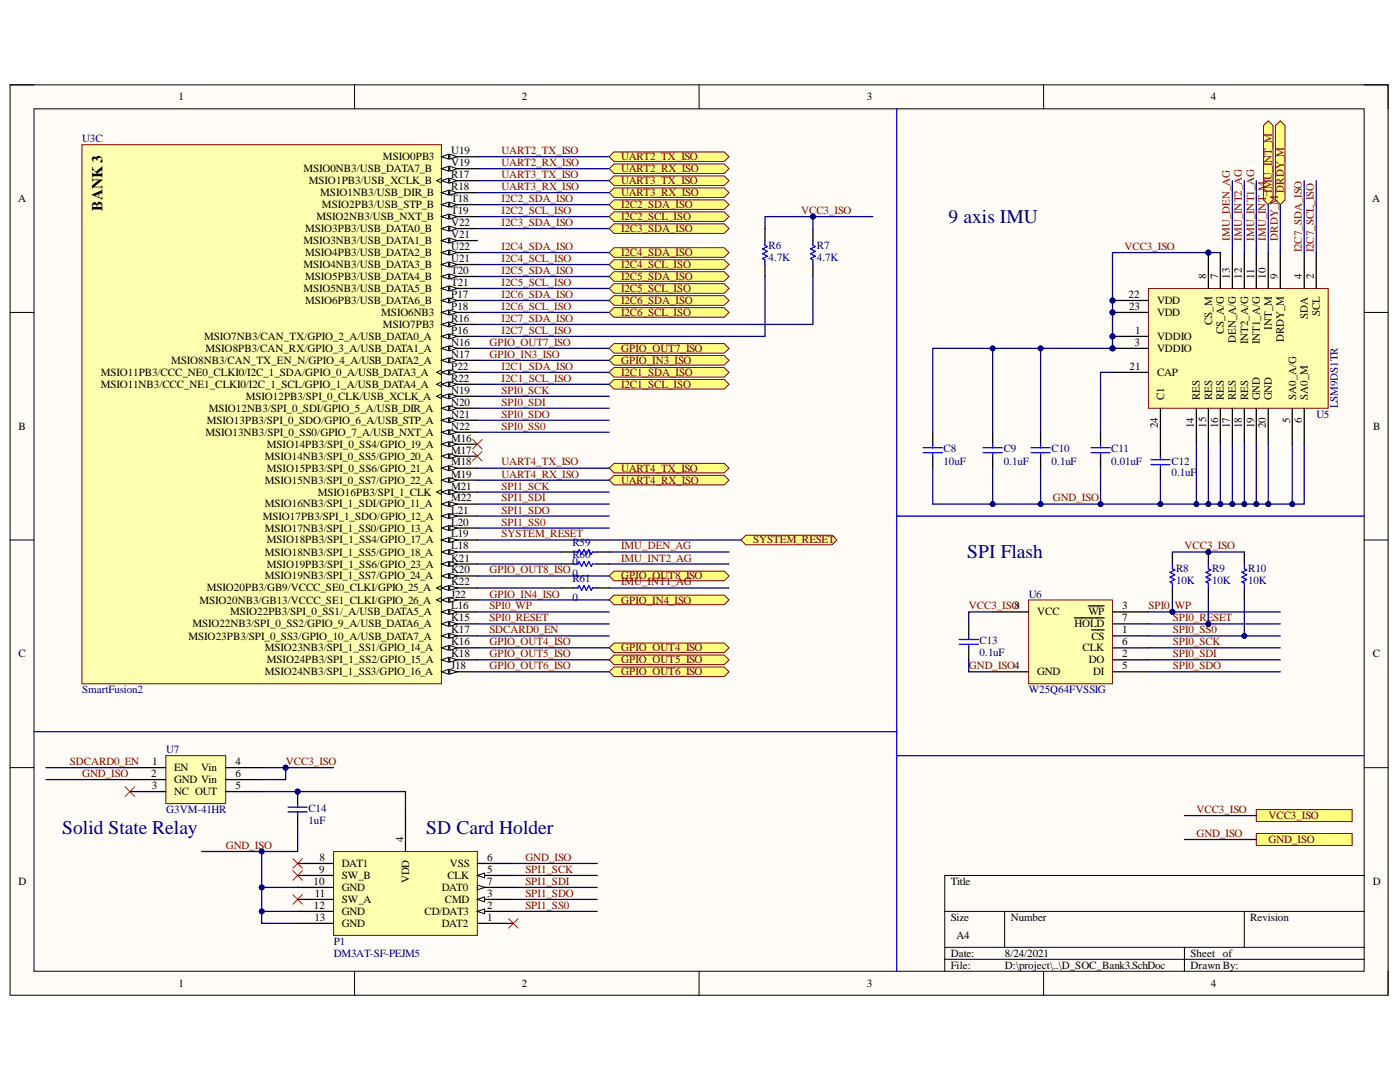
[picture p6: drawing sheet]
<svg xmlns="http://www.w3.org/2000/svg" width="279mm" height="216mm" viewBox="0 0 279 216" stroke-linecap="round" stroke-linejoin="round" font-family="sans-serif">
<defs><g id="words">
<g font-size="3.9" fill="#000080">
<text x="189.3" y="44.5">9 axis IMU</text>
<text x="193" y="111.4">SPI Flash</text>
<text x="12.4" y="166.4">Solid State Relay</text>
<text x="85.1" y="166.4">SD Card Holder</text>
</g>
<text font-size="3.1" x="20.5" y="42" transform="rotate(-90 20.5 42)">BANK 3</text>
<g font-size="2.2">
<text x="35.6" y="20">1</text>
<text x="104.2" y="20">2</text>
<text x="173" y="20">3</text>
<text x="241.7" y="20">4</text>
<text x="60.5" y="34.3">MSIO0NB3/USB_DATA7_B</text>
<text x="76.4" y="32">MSIO0PB3</text>
<text x="90" y="35.6">R17</text>
<text x="90" y="30.8">U19</text>
<text x="90" y="33.1">V19</text>
<text x="3.6" y="40.3">A</text>
<text x="61.6" y="36.8">MSIO1PB3/USB_XCLK_B</text>
<text x="63.9" y="39.1">MSIO1NB3/USB_DIR_B</text>
<text x="64.3" y="41.5">MSIO2PB3/USB_STP_B</text>
<text x="90" y="38">R18</text>
<text x="90" y="40.3">T18</text>
<text x="273.9" y="40.3">A</text>
<text x="60.9" y="46.3">MSIO3PB3/USB_DATA0_B</text>
<text x="63.2" y="44">MSIO2NB3/USB_NXT_B</text>
<text x="90" y="42.7">T19</text>
<text x="90" y="47.5">V21</text>
<text x="90" y="45.1">V22</text>
<text x="60.5" y="53.5">MSIO4NB3/USB_DATA3_B</text>
<text x="60.5" y="48.7">MSIO3NB3/USB_DATA1_B</text>
<text x="60.9" y="51.1">MSIO4PB3/USB_DATA2_B</text>
<text x="90" y="52.3">U21</text>
<text x="90" y="49.9">U22</text>
<text x="60.5" y="58.2">MSIO5NB3/USB_DATA5_B</text>
<text x="60.9" y="55.9">MSIO5PB3/USB_DATA4_B</text>
<text x="90" y="59.4">P17</text>
<text x="90" y="54.7">T20</text>
<text x="90" y="57.1">T21</text>
<text x="225.2" y="59.4">22</text>
<text x="240.7" y="55.6" transform="rotate(-90 240.7 55.6)">8</text>
<text x="243.1" y="55.6" transform="rotate(-90 243.1 55.6)">7</text>
<text x="245.5" y="55.6" transform="rotate(-90 245.5 55.6)">13</text>
<text x="247.8" y="55.6" transform="rotate(-90 247.8 55.6)">12</text>
<text x="250.3" y="55.6" transform="rotate(-90 250.3 55.6)">11</text>
<text x="252.6" y="55.6" transform="rotate(-90 252.6 55.6)">10</text>
<text x="255" y="55.6" transform="rotate(-90 255 55.6)">9</text>
<text x="259.8" y="55.6" transform="rotate(-90 259.8 55.6)">4</text>
<text x="262.2" y="55.6" transform="rotate(-90 262.2 55.6)">2</text>
<text x="60.9" y="60.7">MSIO6PB3/USB_DATA6_B</text>
<text x="76.1" y="63.1">MSIO6NB3</text>
<text x="76.4" y="65.4">MSIO7PB3</text>
<text x="90" y="61.9">P18</text>
<text x="90" y="64.2">R16</text>
<text x="225.3" y="61.9">23</text>
<text x="230.9" y="60.7">VDD</text>
<text x="230.9" y="63.1">VDD</text>
<text x="241.9" y="64.8" transform="rotate(-90 241.9 64.8)">CS_M</text>
<text x="253.8" y="65.8" transform="rotate(-90 253.8 65.8)">INT_M</text>
<text x="261" y="63.6" transform="rotate(-90 261 63.6)">SDA</text>
<text x="263.4" y="63.1" transform="rotate(-90 263.4 63.1)">SCL</text>
<text x="40.8" y="67.8">MSIO7NB3/CAN_TX/GPIO_2_A/USB_DATA0_A</text>
<text x="41" y="70.2">MSIO8PB3/CAN_RX/GPIO_3_A/USB_DATA1_A</text>
<text x="90" y="69.1">N16</text>
<text x="90" y="71.4">N17</text>
<text x="90" y="66.6">P16</text>
<text x="226.4" y="69.1">3</text>
<text x="226.5" y="66.6">1</text>
<text x="230.9" y="67.8">VDDIO</text>
<text x="230.9" y="70.2">VDDIO</text>
<text x="244.3" y="66.6" transform="rotate(-90 244.3 66.6)">CS_A/G</text>
<text x="246.6" y="68.5" transform="rotate(-90 246.6 68.5)">DEN_A/G</text>
<text x="249.1" y="68.7" transform="rotate(-90 249.1 68.7)">INT2_A/G</text>
<text x="251.5" y="68.7" transform="rotate(-90 251.5 68.7)">INT1_A/G</text>
<text x="256.2" y="68.3" transform="rotate(-90 256.2 68.3)">DRDY_M</text>
<text x="20.1" y="75">MSIO11PB3/CCC_NE0_CLKI0/I2C_1_SDA/GPIO_0_A/USB_DATA3_A</text>
<text x="20.1" y="77.4">MSIO11NB3/CCC_NE1_CLKI0/I2C_1_SCL/GPIO_1_A/USB_DATA4_A</text>
<text x="34.2" y="72.6">MSIO8NB3/CAN_TX_EN_N/GPIO_4_A/USB_DATA2_A</text>
<text x="90" y="73.8">P22</text>
<text x="90" y="76.1">R22</text>
<text x="225.4" y="73.8">21</text>
<text x="230.9" y="75">CAP</text>
<text x="41.7" y="82.1">MSIO12NB3/SPI_0_SDI/GPIO_5_A/USB_DIR_A</text>
<text x="49" y="79.8">MSIO12PB3/SPI_0_CLK/USB_XCLK_A</text>
<text x="90" y="78.6">N19</text>
<text x="90" y="81">N20</text>
<text x="90" y="83.3">N21</text>
<text x="232.4" y="79.8" transform="rotate(-90 232.4 79.8)">C1</text>
<text x="239.5" y="79.8" transform="rotate(-90 239.5 79.8)">RES</text>
<text x="241.9" y="79.8" transform="rotate(-90 241.9 79.8)">RES</text>
<text x="244.3" y="79.8" transform="rotate(-90 244.3 79.8)">RES</text>
<text x="246.6" y="79.8" transform="rotate(-90 246.6 79.8)">RES</text>
<text x="249.1" y="79.8" transform="rotate(-90 249.1 79.8)">RES</text>
<text x="251.5" y="79.8" transform="rotate(-90 251.5 79.8)">GND</text>
<text x="253.8" y="79.8" transform="rotate(-90 253.8 79.8)">GND</text>
<text x="258.6" y="79.8" transform="rotate(-90 258.6 79.8)">SA0_A/G</text>
<text x="261" y="79.8" transform="rotate(-90 261 79.8)">SA0_M</text>
<text x="3.7" y="85.8">B</text>
<text x="41" y="87">MSIO13NB3/SPI_0_SS0/GPIO_7_A/USB_NXT_A</text>
<text x="41.3" y="84.5">MSIO13PB3/SPI_0_SDO/GPIO_6_A/USB_STP_A</text>
<text x="53.3" y="89.3">MSIO14PB3/SPI_0_SS4/GPIO_19_A</text>
<text x="90" y="88.1">M16</text>
<text x="90" y="85.8">N22</text>
<text x="231.1" y="85.4" transform="rotate(-90 231.1 85.4)">24</text>
<text x="238.3" y="85.4" transform="rotate(-90 238.3 85.4)">14</text>
<text x="240.7" y="85.4" transform="rotate(-90 240.7 85.4)">15</text>
<text x="243.1" y="85.4" transform="rotate(-90 243.1 85.4)">16</text>
<text x="245.5" y="85.4" transform="rotate(-90 245.5 85.4)">17</text>
<text x="247.8" y="85.4" transform="rotate(-90 247.8 85.4)">18</text>
<text x="250.3" y="85.4" transform="rotate(-90 250.3 85.4)">19</text>
<text x="252.6" y="85.4" transform="rotate(-90 252.6 85.4)">20</text>
<text x="257.5" y="84.3" transform="rotate(-90 257.5 84.3)">5</text>
<text x="259.8" y="84.3" transform="rotate(-90 259.8 84.3)">6</text>
<text x="274" y="85.8">B</text>
<text x="52.8" y="91.7">MSIO14NB3/SPI_0_SS5/GPIO_20_A</text>
<text x="53.3" y="94.1">MSIO15PB3/SPI_0_SS6/GPIO_21_A</text>
<text x="90" y="90.5">M17</text>
<text x="90" y="92.9">M18</text>
<text x="90" y="95.3">M19</text>
<text x="52.8" y="96.5">MSIO15NB3/SPI_0_SS7/GPIO_22_A</text>
<text x="52.8" y="101.2">MSIO16NB3/SPI_1_SDI/GPIO_11_A</text>
<text x="63.4" y="98.9">MSIO16PB3/SPI_1_CLK</text>
<text x="90" y="97.7">M21</text>
<text x="90" y="100.1">M22</text>
<text x="52.4" y="103.7">MSIO17PB3/SPI_1_SDO/GPIO_12_A</text>
<text x="52.8" y="106.1">MSIO17NB3/SPI_1_SS0/GPIO_13_A</text>
<text x="90" y="107.2">L19</text>
<text x="90" y="104.9">L20</text>
<text x="90" y="102.5">L21</text>
<text x="52.8" y="110.9">MSIO18NB3/SPI_1_SS5/GPIO_18_A</text>
<text x="53.3" y="113.2">MSIO19PB3/SPI_1_SS6/GPIO_23_A</text>
<text x="53.3" y="108.4">MSIO18PB3/SPI_1_SS4/GPIO_17_A</text>
<text x="90" y="112.1">K21</text>
<text x="90" y="109.6">L18</text>
<text x="41.3" y="118">MSIO20PB3/GB9/VCCC_SE0_CLKI/GPIO_25_A</text>
<text x="52.8" y="115.6">MSIO19NB3/SPI_1_SS7/GPIO_24_A</text>
<text x="90" y="119.2">J22</text>
<text x="90" y="114.4">K20</text>
<text x="90" y="116.8">K22</text>
<text x="38.4" y="125.2">MSIO22NB3/SPI_0_SS2/GPIO_9_A/USB_DATA6_A</text>
<text x="39.8" y="120.4">MSIO20NB3/GB13/VCCC_SE1_CLKI/GPIO_26_A</text>
<text x="45.9" y="122.8">MSIO22PB3/SPI_0_SS1/_A/USB_DATA5_A</text>
<text x="90" y="124">K15</text>
<text x="90" y="121.6">L16</text>
<text x="202.4" y="121.6">8</text>
<text x="207" y="122.8">VCC</text>
<text x="214.4" y="125.2">HOLD</text>
<text x="217.2" y="122.8">WP</text>
<text x="224" y="124">7</text>
<text x="224" y="121.6">3</text>
<text x="3.7" y="131.2">C</text>
<text x="37.6" y="127.6">MSIO23PB3/SPI_0_SS3/GPIO_10_A/USB_DATA7_A</text>
<text x="52.8" y="130">MSIO23NB3/SPI_1_SS1/GPIO_14_A</text>
<text x="90" y="128.8">K16</text>
<text x="90" y="126.3">K17</text>
<text x="90" y="131.2">K18</text>
<text x="216" y="130">CLK</text>
<text x="217.8" y="127.6">CS</text>
<text x="224" y="126.3">1</text>
<text x="224" y="128.8">6</text>
<text x="224" y="131.2">2</text>
<text x="274" y="131.2">C</text>
<text x="52.8" y="134.7">MSIO24NB3/SPI_1_SS3/GPIO_16_A</text>
<text x="53.3" y="132.3">MSIO24PB3/SPI_1_SS2/GPIO_15_A</text>
<text x="90" y="133.5">J18</text>
<text x="207" y="134.7">GND</text>
<text x="217.3" y="132.3">DO</text>
<text x="218.1" y="134.7">DI</text>
<text x="224" y="133.5">5</text>
<text x="30.2" y="155.1">2</text>
<text x="30.4" y="152.6">1</text>
<text x="34.8" y="153.9">EN</text>
<text x="40.2" y="153.9">Vin</text>
<text x="47" y="152.6">4</text>
<text x="47" y="155.1">6</text>
<text x="30.3" y="157.4">3</text>
<text x="34.8" y="156.3">GND Vin</text>
<text x="34.8" y="158.6">NC OUT</text>
<text x="47" y="157.4">5</text>
<text x="63.8" y="171.8">8</text>
<text x="68.2" y="173">DAT1</text>
<text x="80.5" y="168" transform="rotate(-90 80.5 168)">4</text>
<text x="89.8" y="173">VSS</text>
<text x="97.2" y="171.8">6</text>
<text x="3.7" y="176.5">D</text>
<text x="62.6" y="176.5">10</text>
<text x="62.8" y="179">11</text>
<text x="63.7" y="174.2">9</text>
<text x="68.2" y="175.4">SW_B</text>
<text x="68.2" y="177.7">GND</text>
<text x="81.7" y="176.2" transform="rotate(-90 81.7 176.2)">VDD</text>
<text x="88.2" y="177.7">DAT0</text>
<text x="89.3" y="175.4">CLK</text>
<text x="97.2" y="179">3</text>
<text x="97.2" y="176.5">7</text>
<text x="97.2" y="174.2">5</text>
<text x="189.7" y="176.5">Title</text>
<text x="274" y="176.5">D</text>
<text x="62.7" y="181.4">12</text>
<text x="62.7" y="183.7">13</text>
<text x="68.2" y="180.2">SW_A</text>
<text x="68.2" y="182.5">GND</text>
<text x="68.2" y="184.9">GND</text>
<text x="84.7" y="182.5">CD/DAT3</text>
<text x="88.2" y="184.9">DAT2</text>
<text x="88.8" y="180.2">CMD</text>
<text x="97.2" y="183.7">1</text>
<text x="97.2" y="181.4">2</text>
<text x="189.7" y="183.7">Size</text>
<text x="201.7" y="183.7">Number</text>
<text x="249.5" y="183.7">Revision</text>
<text x="189.7" y="190.9">Date:</text>
<text x="190.9" y="187.4">A4</text>
<text x="200.6" y="190.9">8/24/2021</text>
<text x="237.6" y="190.9">Sheet of</text>
<text x="35.6" y="196.9">1</text>
<text x="104.2" y="196.9">2</text>
<text x="173" y="196.9">3</text>
<text x="189.7" y="193.3">File:</text>
<text x="200.6" y="193.3">D:\project\..\D_SOC_Bank3.SchDoc</text>
<text x="237.6" y="193.3">Drawn By:</text>
<text x="241.7" y="196.9">4</text>
</g>
<g font-size="2.2" fill="#000080">
<text x="16.4" y="28.4">U3C</text>
<text x="153.4" y="49.6">R6</text>
<text x="153.4" y="52.1">4.7K</text>
<text x="163" y="49.6">R7</text>
<text x="163" y="52.1">4.7K</text>
<text x="262.7" y="83.3">U5</text>
<text x="267" y="81.5" transform="rotate(-90 267 81.5)">LSM9DS1TR</text>
<text x="188.3" y="90.3">C8</text>
<text x="188.3" y="92.7">10uF</text>
<text x="200.3" y="90.3">C9</text>
<text x="200.3" y="92.7">0.1uF</text>
<text x="209.9" y="90.3">C10</text>
<text x="209.9" y="92.7">0.1uF</text>
<text x="221.8" y="90.3">C11</text>
<text x="221.8" y="92.7">0.01uF</text>
<text x="233.8" y="92.7">C12</text>
<text x="233.8" y="95.1">0.1uF</text>
<text x="114.2" y="108.9">R59</text>
<text x="114.2" y="112.7">0</text>
<text x="114.2" y="111.3">R60</text>
<text x="114.2" y="115.1">0</text>
<text x="114.2" y="116.1">R61</text>
<text x="114.2" y="119.9">0</text>
<text x="205.3" y="119.2">U6</text>
<text x="234.7" y="114.2">R8</text>
<text x="234.7" y="116.5">10K</text>
<text x="241.9" y="114.2">R9</text>
<text x="241.9" y="116.5">10K</text>
<text x="249.1" y="114.2">R10</text>
<text x="249.1" y="116.5">10K</text>
<text x="195.5" y="128.5">C13</text>
<text x="195.5" y="130.9">0.1uF</text>
<text x="16.4" y="138.3">SmartFusion2</text>
<text x="205.3" y="138.3">W25Q64FVSSIG</text>
<text x="33.1" y="150.3">U7</text>
<text x="33.1" y="162.3">G3VM-41HR</text>
<text x="61.6" y="162">C14</text>
<text x="61.6" y="164.4">1uF</text>
<text x="66.6" y="188.5">P1</text>
<text x="66.6" y="190.9">DM3AT-SF-PEJM5</text>
</g>
<g font-size="2.2" fill="#800000">
<text x="100.1" y="30.8">UART2_TX_ISO</text>
<text x="100.1" y="33.1">UART2_RX_ISO</text>
<text x="100.1" y="35.6">UART3_TX_ISO</text>
<text x="124" y="32">UART2_TX_ISO</text>
<text x="124" y="34.3">UART2_RX_ISO</text>
<text x="100.1" y="40.3">I2C2_SDA_ISO</text>
<text x="100.1" y="38">UART3_RX_ISO</text>
<text x="124" y="36.8">UART3_TX_ISO</text>
<text x="124" y="39.1">UART3_RX_ISO</text>
<text x="124" y="41.5">I2C2_SDA_ISO</text>
<text x="253.8" y="38.5" transform="rotate(-90 253.8 38.5)">IMU_INT_M</text>
<text x="256.2" y="38.5" transform="rotate(-90 256.2 38.5)">DRDY_M</text>
<text x="100.1" y="42.7">I2C2_SCL_ISO</text>
<text x="100.1" y="45.1">I2C3_SDA_ISO</text>
<text x="124" y="44">I2C2_SCL_ISO</text>
<text x="124" y="46.3">I2C3_SDA_ISO</text>
<text x="159.9" y="42.7">VCC3_ISO</text>
<text x="100.1" y="49.9">I2C4_SDA_ISO</text>
<text x="100.1" y="52.3">I2C4_SCL_ISO</text>
<text x="124" y="51.1">I2C4_SDA_ISO</text>
<text x="124" y="53.5">I2C4_SCL_ISO</text>
<text x="224.4" y="49.9">VCC3_ISO</text>
<text x="245.5" y="48" transform="rotate(-90 245.5 48)">IMU_DEN_AG</text>
<text x="247.8" y="48" transform="rotate(-90 247.8 48)">IMU_INT2_AG</text>
<text x="250.3" y="48" transform="rotate(-90 250.3 48)">IMU_INT1_AG</text>
<text x="252.6" y="48" transform="rotate(-90 252.6 48)">IMU_INT_M</text>
<text x="255" y="48" transform="rotate(-90 255 48)">DRDY_M</text>
<text x="259.8" y="50.4" transform="rotate(-90 259.8 50.4)">I2C7_SDA_ISO</text>
<text x="262.2" y="50.4" transform="rotate(-90 262.2 50.4)">I2C7_SCL_ISO</text>
<text x="100.1" y="54.7">I2C5_SDA_ISO</text>
<text x="100.1" y="57.1">I2C5_SCL_ISO</text>
<text x="100.1" y="59.4">I2C6_SDA_ISO</text>
<text x="124" y="55.9">I2C5_SDA_ISO</text>
<text x="124" y="58.2">I2C5_SCL_ISO</text>
<text x="100.1" y="61.9">I2C6_SCL_ISO</text>
<text x="100.1" y="64.2">I2C7_SDA_ISO</text>
<text x="124" y="60.7">I2C6_SDA_ISO</text>
<text x="124" y="63.1">I2C6_SCL_ISO</text>
<text x="97.7" y="69.1">GPIO_OUT7_ISO</text>
<text x="97.7" y="71.4">GPIO_IN3_ISO</text>
<text x="100.1" y="66.6">I2C7_SCL_ISO</text>
<text x="124" y="70.2">GPIO_OUT7_ISO</text>
<text x="100.1" y="73.8">I2C1_SDA_ISO</text>
<text x="100.1" y="76.1">I2C1_SCL_ISO</text>
<text x="124" y="75">I2C1_SDA_ISO</text>
<text x="124" y="77.4">I2C1_SCL_ISO</text>
<text x="124" y="72.6">GPIO_IN3_ISO</text>
<text x="100.1" y="78.6">SPI0_SCK</text>
<text x="100.1" y="81">SPI0_SDI</text>
<text x="100.1" y="83.3">SPI0_SDO</text>
<text x="100.1" y="85.8">SPI0_SS0</text>
<text x="100.1" y="92.9">UART4_TX_ISO</text>
<text x="100.1" y="95.3">UART4_RX_ISO</text>
<text x="124" y="94.1">UART4_TX_ISO</text>
<text x="100.1" y="97.7">SPI1_SCK</text>
<text x="100.1" y="100.1">SPI1_SDI</text>
<text x="124" y="96.5">UART4_RX_ISO</text>
<text x="210.1" y="100.1">GND_ISO</text>
<text x="100.1" y="102.5">SPI1_SDO</text>
<text x="100.1" y="104.9">SPI1_SS0</text>
<text x="100.1" y="107.2">SYSTEM_RESET</text>
<text x="124" y="109.6">IMU_DEN_AG</text>
<text x="124" y="112.1">IMU_INT2_AG</text>
<text x="150.3" y="108.4">SYSTEM_RESET</text>
<text x="236.4" y="109.6">VCC3_ISO</text>
<text x="97.7" y="119.2">GPIO_IN4_ISO</text>
<text x="97.7" y="114.4">GPIO_OUT8_ISO</text>
<text x="124" y="115.6">GPIO_OUT8_ISO</text>
<text x="124" y="116.8">IMU_INT1_AG</text>
<text x="97.7" y="121.6">SPI0_WP</text>
<text x="97.7" y="124">SPI0_RESET</text>
<text x="124" y="120.4">GPIO_IN4_ISO</text>
<text x="193.4" y="121.6">VCC3_ISO</text>
<text x="229.2" y="121.6">SPI0_</text>
<text x="234" y="124">SPI0_RESET</text>
<text x="234.5" y="121.6">WP</text>
<text x="97.7" y="128.8">GPIO_OUT4_ISO</text>
<text x="97.7" y="131.2">GPIO_OUT5_ISO</text>
<text x="97.7" y="126.3">SDCARD0_EN</text>
<text x="124" y="130">GPIO_OUT4_ISO</text>
<text x="234" y="126.3">SPI0_SS0</text>
<text x="234" y="128.8">SPI0_SCK</text>
<text x="234" y="131.2">SPI0_SDI</text>
<text x="97.7" y="133.5">GPIO_OUT6_ISO</text>
<text x="124" y="132.3">GPIO_OUT5_ISO</text>
<text x="124" y="134.7">GPIO_OUT6_ISO</text>
<text x="193.4" y="133.5">GND_ISO4</text>
<text x="234" y="133.5">SPI0_SDO</text>
<text x="14" y="152.6">SDCARD0_EN</text>
<text x="16.4" y="155.1">GND_ISO</text>
<text x="57.1" y="152.6">VCC3_ISO</text>
<text x="238.8" y="162.3">VCC3_ISO</text>
<text x="238.8" y="167">GND_ISO</text>
<text x="253.2" y="163.4">VCC3_ISO</text>
<text x="45.1" y="169.4">GND_ISO</text>
<text x="104.8" y="171.8">GND_ISO</text>
<text x="253.2" y="168.2">GND_ISO</text>
<text x="104.8" y="174.2">SPI1_SCK</text>
<text x="104.8" y="176.5">SPI1_SDI</text>
<text x="104.8" y="179">SPI1_SDO</text>
<text x="104.8" y="181.4">SPI1_SS0</text>
</g>
</g></defs>
<path d="M2 16.9h275v181.7h-275z" fill-rule="evenodd" fill="#fffcf8"/>
<path d="M2 16.9h275v181.7h-275z" fill="none" stroke="#000" stroke-width=".2"/>
<path d="M6.8 21.7h265.4v172.1h-265.4z" fill-rule="evenodd" fill="#fffcf8"/>
<g fill="none" stroke="#000" stroke-width=".2">
<path d="M2 16.9h4.8M70.8 16.9v4.8M139.5 16.9v4.8M208.3 16.9v4.8M272.2 16.9h4.8v4.8M6.8 21.7h265.4v172.1h-265.4zM2 62.3h4.8M272.2 62.3h4.8M2 107.8h4.8M272.2 107.8h4.8M2 153.2h4.8M272.2 153.2h4.8"/>
<path d="M272.2 174.7h-83.7v19.1M70.8 193.8v4.8M139.5 193.8v4.8M188.5 181.9h83.7M188.5 189h83.7M188.5 191.4h83.7M200.5 181.9v7.1M208.3 193.8v4.8M236.4 189v4.8M248.3 181.9v7.1M277 193.8v4.8"/>
</g>
<path d="M16.4 28.9h71.7v107.5h-71.7z" fill-rule="evenodd" fill="#ffffb0"/>
<path d="M16.4 28.9h71.7v107.5h-71.7z" fill="none" stroke="#800000" stroke-width=".2"/>
<path d="M88.1 134h7.2" fill="none" stroke="#000" stroke-width=".25"/>
<path d="M88.1 134l1.4-.4v.9z" fill="#f8fcff"/>
<path d="M88.1 134l1.4-.4v.9z" fill="none" stroke="#000" stroke-width=".2"/>
<path d="M89.8 133.6l1.4 .4-1.4 .5z" fill="#f8fcff"/>
<path d="M89.8 133.6l1.4 .4-1.4 .5z" fill="none" stroke="#000" stroke-width=".2"/>
<path d="M88.1 119.7h7.2" fill="none" stroke="#000" stroke-width=".25"/>
<path d="M88.1 119.7l1.4-.5v1z" fill="#f8fcff"/>
<path d="M88.1 119.7l1.4-.5v1z" fill="none" stroke="#000" stroke-width=".2"/>
<path d="M89.8 119.2l1.4 .5-1.4 .5z" fill="#f8fcff"/>
<path d="M88.1 119.2l-1 .5 1 .5M89.8 119.2l1.4 .5-1.4 .5z" fill="none" stroke="#000" stroke-width=".2"/>
<path d="M88.1 124.5h7.2" fill="none" stroke="#000" stroke-width=".25"/>
<path d="M88.1 124.5l1.4-.5v1z" fill="#f8fcff"/>
<path d="M88.1 124.5l1.4-.5v1z" fill="none" stroke="#000" stroke-width=".2"/>
<path d="M89.8 124l1.4 .5-1.4 .5z" fill="#f8fcff"/>
<path d="M89.8 124l1.4 .5-1.4 .5z" fill="none" stroke="#000" stroke-width=".2"/>
<path d="M88.1 129.3h7.2" fill="none" stroke="#000" stroke-width=".25"/>
<path d="M88.1 129.3l1.4-.5v.9z" fill="#f8fcff"/>
<path d="M88.1 129.3l1.4-.5v.9z" fill="none" stroke="#000" stroke-width=".2"/>
<path d="M89.8 128.8l1.4 .5-1.4 .4z" fill="#f8fcff"/>
<path d="M89.8 128.8l1.4 .5-1.4 .4z" fill="none" stroke="#000" stroke-width=".2"/>
<path d="M88.1 126.9h7.2" fill="none" stroke="#000" stroke-width=".25"/>
<path d="M88.1 126.9l1.4-.5v1z" fill="#f8fcff"/>
<path d="M88.1 126.9l1.4-.5v1z" fill="none" stroke="#000" stroke-width=".2"/>
<path d="M89.8 126.4l1.4 .5-1.4 .5z" fill="#f8fcff"/>
<path d="M89.8 126.4l1.4 .5-1.4 .5z" fill="none" stroke="#000" stroke-width=".2"/>
<path d="M88.1 131.7h7.2" fill="none" stroke="#000" stroke-width=".25"/>
<path d="M88.1 131.7l1.4-.5v.9z" fill="#f8fcff"/>
<path d="M88.1 131.7l1.4-.5v.9z" fill="none" stroke="#000" stroke-width=".2"/>
<path d="M89.8 131.2l1.4 .5-1.4 .4z" fill="#f8fcff"/>
<path d="M89.8 131.2l1.4 .5-1.4 .4z" fill="none" stroke="#000" stroke-width=".2"/>
<path d="M88.1 114.9h7.2" fill="none" stroke="#000" stroke-width=".25"/>
<path d="M88.1 114.9l1.4-.4v.9z" fill="#f8fcff"/>
<path d="M88.1 114.9l1.4-.4v.9z" fill="none" stroke="#000" stroke-width=".2"/>
<path d="M89.8 114.5l1.4 .4-1.4 .5z" fill="#f8fcff"/>
<path d="M89.8 114.5l1.4 .4-1.4 .5z" fill="none" stroke="#000" stroke-width=".2"/>
<path d="M88.1 112.5h7.2" fill="none" stroke="#000" stroke-width=".25"/>
<path d="M88.1 112.5l1.4-.4v.9z" fill="#f8fcff"/>
<path d="M88.1 112.5l1.4-.4v.9z" fill="none" stroke="#000" stroke-width=".2"/>
<path d="M89.8 112.1l1.4 .4-1.4 .5z" fill="#f8fcff"/>
<path d="M89.8 112.1l1.4 .4-1.4 .5z" fill="none" stroke="#000" stroke-width=".2"/>
<path d="M88.1 117.3h7.2" fill="none" stroke="#000" stroke-width=".25"/>
<path d="M88.1 117.3l1.4-.5v1z" fill="#f8fcff"/>
<path d="M88.1 117.3l1.4-.5v1z" fill="none" stroke="#000" stroke-width=".2"/>
<path d="M89.8 116.8l1.4 .5-1.4 .5z" fill="#f8fcff"/>
<path d="M88.1 116.8l-1 .5 1 .5M89.8 116.8l1.4 .5-1.4 .5z" fill="none" stroke="#000" stroke-width=".2"/>
<path d="M88.1 122.1h7.2" fill="none" stroke="#000" stroke-width=".25"/>
<path d="M88.1 122.1l1.4-.5v1z" fill="#f8fcff"/>
<path d="M88.1 122.1l1.4-.5v1z" fill="none" stroke="#000" stroke-width=".2"/>
<path d="M89.8 121.6l1.4 .5-1.4 .5z" fill="#f8fcff"/>
<path d="M89.8 121.6l1.4 .5-1.4 .5z" fill="none" stroke="#000" stroke-width=".2"/>
<path d="M88.1 110.1h7.2" fill="none" stroke="#000" stroke-width=".25"/>
<path d="M88.1 110.1l1.4-.4v.9z" fill="#f8fcff"/>
<path d="M88.1 110.1l1.4-.4v.9z" fill="none" stroke="#000" stroke-width=".2"/>
<path d="M89.8 109.7l1.4 .4-1.4 .5z" fill="#f8fcff"/>
<path d="M89.8 109.7l1.4 .4-1.4 .5z" fill="none" stroke="#000" stroke-width=".2"/>
<path d="M88.1 107.8h7.2" fill="none" stroke="#000" stroke-width=".25"/>
<path d="M88.1 107.8l1.4-.5v.9z" fill="#f8fcff"/>
<path d="M88.1 107.8l1.4-.5v.9z" fill="none" stroke="#000" stroke-width=".2"/>
<path d="M89.8 107.3l1.4 .5-1.4 .4z" fill="#f8fcff"/>
<path d="M89.8 107.3l1.4 .5-1.4 .4z" fill="none" stroke="#000" stroke-width=".2"/>
<path d="M88.1 105.4h7.2" fill="none" stroke="#000" stroke-width=".25"/>
<path d="M88.1 105.4l1.4-.5v.9z" fill="#f8fcff"/>
<path d="M88.1 105.4l1.4-.5v.9z" fill="none" stroke="#000" stroke-width=".2"/>
<path d="M89.8 104.9l1.4 .5-1.4 .4z" fill="#f8fcff"/>
<path d="M89.8 104.9l1.4 .5-1.4 .4z" fill="none" stroke="#000" stroke-width=".2"/>
<path d="M88.1 103h7.2" fill="none" stroke="#000" stroke-width=".25"/>
<path d="M88.1 103l1.4-.5v1z" fill="#f8fcff"/>
<path d="M88.1 103l1.4-.5v1z" fill="none" stroke="#000" stroke-width=".2"/>
<path d="M89.8 102.5l1.4 .5-1.4 .5z" fill="#f8fcff"/>
<path d="M89.8 102.5l1.4 .5-1.4 .5z" fill="none" stroke="#000" stroke-width=".2"/>
<path d="M88.1 88.6h7.2" fill="none" stroke="#000" stroke-width=".25"/>
<path d="M88.1 88.6l1.4-.4v.9z" fill="#f8fcff"/>
<path d="M88.1 88.6l1.4-.4v.9z" fill="none" stroke="#000" stroke-width=".2"/>
<path d="M89.8 88.2l1.4 .4-1.4 .5z" fill="#f8fcff"/>
<path d="M89.8 88.2l1.4 .4-1.4 .5z" fill="none" stroke="#000" stroke-width=".2"/>
<path d="M88.1 91h7.2" fill="none" stroke="#000" stroke-width=".25"/>
<path d="M88.1 91l1.4-.5v1z" fill="#f8fcff"/>
<path d="M88.1 91l1.4-.5v1z" fill="none" stroke="#000" stroke-width=".2"/>
<path d="M89.8 90.5l1.4 .5-1.4 .5z" fill="#f8fcff"/>
<path d="M89.8 90.5l1.4 .5-1.4 .5z" fill="none" stroke="#000" stroke-width=".2"/>
<path d="M88.1 93.4h7.2" fill="none" stroke="#000" stroke-width=".25"/>
<path d="M88.1 93.4l1.4-.5v1z" fill="#f8fcff"/>
<path d="M88.1 93.4l1.4-.5v1z" fill="none" stroke="#000" stroke-width=".2"/>
<path d="M89.8 92.9l1.4 .5-1.4 .5z" fill="#f8fcff"/>
<path d="M89.8 92.9l1.4 .5-1.4 .5z" fill="none" stroke="#000" stroke-width=".2"/>
<path d="M88.1 95.8h7.2" fill="none" stroke="#000" stroke-width=".25"/>
<path d="M88.1 95.8l1.4-.5v1z" fill="#f8fcff"/>
<path d="M88.1 95.8l1.4-.5v1z" fill="none" stroke="#000" stroke-width=".2"/>
<path d="M89.8 95.3l1.4 .5-1.4 .5z" fill="#f8fcff"/>
<path d="M89.8 95.3l1.4 .5-1.4 .5z" fill="none" stroke="#000" stroke-width=".2"/>
<path d="M88.1 98.2h7.2" fill="none" stroke="#000" stroke-width=".25"/>
<path d="M88.1 98.2l1.4-.5v1z" fill="#f8fcff"/>
<path d="M88.1 98.2l1.4-.5v1z" fill="none" stroke="#000" stroke-width=".2"/>
<path d="M89.8 97.7l1.4 .5-1.4 .5z" fill="#f8fcff"/>
<path d="M88.1 97.7l-1 .5 1 .5M89.8 97.7l1.4 .5-1.4 .5z" fill="none" stroke="#000" stroke-width=".2"/>
<path d="M88.1 100.6h7.2" fill="none" stroke="#000" stroke-width=".25"/>
<path d="M88.1 100.6l1.4-.5v1z" fill="#f8fcff"/>
<path d="M88.1 100.6l1.4-.5v1z" fill="none" stroke="#000" stroke-width=".2"/>
<path d="M89.8 100.1l1.4 .5-1.4 .5z" fill="#f8fcff"/>
<path d="M89.8 100.1l1.4 .5-1.4 .5z" fill="none" stroke="#000" stroke-width=".2"/>
<path d="M88.1 69.5h7.2" fill="none" stroke="#000" stroke-width=".25"/>
<path d="M88.1 69.5l1.4-.5v1z" fill="#f8fcff"/>
<path d="M88.1 69.5l1.4-.5v1z" fill="none" stroke="#000" stroke-width=".2"/>
<path d="M89.8 69l1.4 .5-1.4 .5z" fill="#f8fcff"/>
<path d="M89.8 69l1.4 .5-1.4 .5z" fill="none" stroke="#000" stroke-width=".2"/>
<path d="M88.1 71.9h7.2" fill="none" stroke="#000" stroke-width=".25"/>
<path d="M88.1 71.9l1.4-.5v1z" fill="#f8fcff"/>
<path d="M88.1 71.9l1.4-.5v1z" fill="none" stroke="#000" stroke-width=".2"/>
<path d="M89.8 71.4l1.4 .5-1.4 .5z" fill="#f8fcff"/>
<path d="M89.8 71.4l1.4 .5-1.4 .5z" fill="none" stroke="#000" stroke-width=".2"/>
<path d="M88.1 79.1h7.2" fill="none" stroke="#000" stroke-width=".25"/>
<path d="M88.1 79.1l1.4-.5v1z" fill="#f8fcff"/>
<path d="M88.1 79.1l1.4-.5v1z" fill="none" stroke="#000" stroke-width=".2"/>
<path d="M89.8 78.6l1.4 .5-1.4 .5z" fill="#f8fcff"/>
<path d="M88.1 78.6l-1 .5 1 .5M89.8 78.6l1.4 .5-1.4 .5z" fill="none" stroke="#000" stroke-width=".2"/>
<path d="M88.1 81.5h7.2" fill="none" stroke="#000" stroke-width=".25"/>
<path d="M88.1 81.5l1.4-.5v.9z" fill="#f8fcff"/>
<path d="M88.1 81.5l1.4-.5v.9z" fill="none" stroke="#000" stroke-width=".2"/>
<path d="M89.8 81l1.4 .5-1.4 .4z" fill="#f8fcff"/>
<path d="M89.8 81l1.4 .5-1.4 .4z" fill="none" stroke="#000" stroke-width=".2"/>
<path d="M88.1 83.9h7.2" fill="none" stroke="#000" stroke-width=".25"/>
<path d="M88.1 83.9l1.4-.5v.9z" fill="#f8fcff"/>
<path d="M88.1 83.9l1.4-.5v.9z" fill="none" stroke="#000" stroke-width=".2"/>
<path d="M89.8 83.4l1.4 .5-1.4 .4z" fill="#f8fcff"/>
<path d="M89.8 83.4l1.4 .5-1.4 .4z" fill="none" stroke="#000" stroke-width=".2"/>
<path d="M88.1 86.2h7.2" fill="none" stroke="#000" stroke-width=".25"/>
<path d="M88.1 86.2l1.4-.4v.9z" fill="#f8fcff"/>
<path d="M88.1 86.2l1.4-.4v.9z" fill="none" stroke="#000" stroke-width=".2"/>
<path d="M89.8 85.8l1.4 .4-1.4 .5z" fill="#f8fcff"/>
<path d="M89.8 85.8l1.4 .4-1.4 .5z" fill="none" stroke="#000" stroke-width=".2"/>
<path d="M88.1 67.1h7.2" fill="none" stroke="#000" stroke-width=".25"/>
<path d="M88.1 67.1l1.4-.5v1z" fill="#f8fcff"/>
<path d="M88.1 67.1l1.4-.5v1z" fill="none" stroke="#000" stroke-width=".2"/>
<path d="M89.8 66.6l1.4 .5-1.4 .5z" fill="#f8fcff"/>
<path d="M89.8 66.6l1.4 .5-1.4 .5z" fill="none" stroke="#000" stroke-width=".2"/>
<path d="M88.1 60h7.2" fill="none" stroke="#000" stroke-width=".25"/>
<path d="M88.1 60l1.4-.5v.9z" fill="#f8fcff"/>
<path d="M88.1 60l1.4-.5v.9z" fill="none" stroke="#000" stroke-width=".2"/>
<path d="M89.8 59.5l1.4 .5-1.4 .4z" fill="#f8fcff"/>
<path d="M89.8 59.5l1.4 .5-1.4 .4z" fill="none" stroke="#000" stroke-width=".2"/>
<path d="M88.1 62.3h7.2" fill="none" stroke="#000" stroke-width=".25"/>
<path d="M88.1 62.3l1.4-.4v.9z" fill="#f8fcff"/>
<path d="M88.1 62.3l1.4-.4v.9z" fill="none" stroke="#000" stroke-width=".2"/>
<path d="M89.8 61.9l1.4 .4-1.4 .5z" fill="#f8fcff"/>
<path d="M89.8 61.9l1.4 .4-1.4 .5z" fill="none" stroke="#000" stroke-width=".2"/>
<path d="M88.1 74.3h7.2" fill="none" stroke="#000" stroke-width=".25"/>
<path d="M88.1 74.3l1.4-.5v1z" fill="#f8fcff"/>
<path d="M88.1 74.3l1.4-.5v1z" fill="none" stroke="#000" stroke-width=".2"/>
<path d="M89.8 73.8l1.4 .5-1.4 .5z" fill="#f8fcff"/>
<path d="M88.1 73.8l-1 .5 1 .5M89.8 73.8l1.4 .5-1.4 .5z" fill="none" stroke="#000" stroke-width=".2"/>
<path d="M88.1 64.7h7.2" fill="none" stroke="#000" stroke-width=".25"/>
<path d="M88.1 64.7l1.4-.4v.9z" fill="#f8fcff"/>
<path d="M88.1 64.7l1.4-.4v.9z" fill="none" stroke="#000" stroke-width=".2"/>
<path d="M89.8 64.3l1.4 .4-1.4 .5z" fill="#f8fcff"/>
<path d="M89.8 64.3l1.4 .4-1.4 .5z" fill="none" stroke="#000" stroke-width=".2"/>
<path d="M88.1 36.1h7.2" fill="none" stroke="#000" stroke-width=".25"/>
<path d="M88.1 36.1l1.4-.5v.9z" fill="#f8fcff"/>
<path d="M88.1 36.1l1.4-.5v.9z" fill="none" stroke="#000" stroke-width=".2"/>
<path d="M89.8 35.6l1.4 .5-1.4 .4z" fill="#f8fcff"/>
<path d="M88.1 35.6l-1 .5 1 .4M89.8 35.6l1.4 .5-1.4 .4z" fill="none" stroke="#000" stroke-width=".2"/>
<path d="M88.1 38.4h7.2" fill="none" stroke="#000" stroke-width=".25"/>
<path d="M88.1 38.4l1.4-.4v.9z" fill="#f8fcff"/>
<path d="M88.1 38.4l1.4-.4v.9z" fill="none" stroke="#000" stroke-width=".2"/>
<path d="M89.8 38l1.4 .4-1.4 .5z" fill="#f8fcff"/>
<path d="M89.8 38l1.4 .4-1.4 .5z" fill="none" stroke="#000" stroke-width=".2"/>
<path d="M88.1 76.7h7.2" fill="none" stroke="#000" stroke-width=".25"/>
<path d="M88.1 76.7l1.4-.5v1z" fill="#f8fcff"/>
<path d="M88.1 76.7l1.4-.5v1z" fill="none" stroke="#000" stroke-width=".2"/>
<path d="M89.8 76.2l1.4 .5-1.4 .5z" fill="#f8fcff"/>
<path d="M88.1 76.2l-1 .5 1 .5M89.8 76.2l1.4 .5-1.4 .5z" fill="none" stroke="#000" stroke-width=".2"/>
<path d="M88.1 40.8h7.2" fill="none" stroke="#000" stroke-width=".25"/>
<path d="M88.1 40.8l1.4-.4v.9z" fill="#f8fcff"/>
<path d="M88.1 40.8l1.4-.4v.9z" fill="none" stroke="#000" stroke-width=".2"/>
<path d="M89.8 40.4l1.4 .4-1.4 .5z" fill="#f8fcff"/>
<path d="M89.8 40.4l1.4 .4-1.4 .5z" fill="none" stroke="#000" stroke-width=".2"/>
<path d="M88.1 43.2h7.2" fill="none" stroke="#000" stroke-width=".25"/>
<path d="M88.1 43.2l1.4-.5v1z" fill="#f8fcff"/>
<path d="M88.1 43.2l1.4-.5v1z" fill="none" stroke="#000" stroke-width=".2"/>
<path d="M89.8 42.7l1.4 .5-1.4 .5z" fill="#f8fcff"/>
<path d="M89.8 42.7l1.4 .5-1.4 .5z" fill="none" stroke="#000" stroke-width=".2"/>
<path d="M88.1 55.2h7.2" fill="none" stroke="#000" stroke-width=".25"/>
<path d="M88.1 55.2l1.4-.5v1z" fill="#f8fcff"/>
<path d="M88.1 55.2l1.4-.5v1z" fill="none" stroke="#000" stroke-width=".2"/>
<path d="M89.8 54.7l1.4 .5-1.4 .5z" fill="#f8fcff"/>
<path d="M89.8 54.7l1.4 .5-1.4 .5z" fill="none" stroke="#000" stroke-width=".2"/>
<path d="M88.1 57.6h7.2" fill="none" stroke="#000" stroke-width=".25"/>
<path d="M88.1 57.6l1.4-.5v.9z" fill="#f8fcff"/>
<path d="M88.1 57.6l1.4-.5v.9z" fill="none" stroke="#000" stroke-width=".2"/>
<path d="M89.8 57.1l1.4 .5-1.4 .4z" fill="#f8fcff"/>
<path d="M89.8 57.1l1.4 .5-1.4 .4z" fill="none" stroke="#000" stroke-width=".2"/>
<path d="M88.1 31.3h7.2" fill="none" stroke="#000" stroke-width=".25"/>
<path d="M88.1 31.3l1.4-.5v.9z" fill="#f8fcff"/>
<path d="M88.1 31.3l1.4-.5v.9z" fill="none" stroke="#000" stroke-width=".2"/>
<path d="M89.8 30.8l1.4 .5-1.4 .4z" fill="#f8fcff"/>
<path d="M89.8 30.8l1.4 .5-1.4 .4z" fill="none" stroke="#000" stroke-width=".2"/>
<path d="M88.1 52.8h7.2" fill="none" stroke="#000" stroke-width=".25"/>
<path d="M88.1 52.8l1.4-.5v1z" fill="#f8fcff"/>
<path d="M88.1 52.8l1.4-.5v1z" fill="none" stroke="#000" stroke-width=".2"/>
<path d="M89.8 52.3l1.4 .5-1.4 .5z" fill="#f8fcff"/>
<path d="M89.8 52.3l1.4 .5-1.4 .5z" fill="none" stroke="#000" stroke-width=".2"/>
<path d="M88.1 50.4h7.2" fill="none" stroke="#000" stroke-width=".25"/>
<path d="M88.1 50.4l1.4-.5v1z" fill="#f8fcff"/>
<path d="M88.1 50.4l1.4-.5v1z" fill="none" stroke="#000" stroke-width=".2"/>
<path d="M89.8 49.9l1.4 .5-1.4 .5z" fill="#f8fcff"/>
<path d="M89.8 49.9l1.4 .5-1.4 .5z" fill="none" stroke="#000" stroke-width=".2"/>
<path d="M88.1 33.7h7.2" fill="none" stroke="#000" stroke-width=".25"/>
<path d="M88.1 33.7l1.4-.5v.9z" fill="#f8fcff"/>
<path d="M88.1 33.7l1.4-.5v.9z" fill="none" stroke="#000" stroke-width=".2"/>
<path d="M89.8 33.2l1.4 .5-1.4 .4z" fill="#f8fcff"/>
<path d="M89.8 33.2l1.4 .5-1.4 .4z" fill="none" stroke="#000" stroke-width=".2"/>
<path d="M88.1 48h7.2" fill="none" stroke="#000" stroke-width=".25"/>
<path d="M88.1 48l1.4-.5v1z" fill="#f8fcff"/>
<path d="M88.1 48l1.4-.5v1z" fill="none" stroke="#000" stroke-width=".2"/>
<path d="M89.8 47.5l1.4 .5-1.4 .5z" fill="#f8fcff"/>
<path d="M89.8 47.5l1.4 .5-1.4 .5z" fill="none" stroke="#000" stroke-width=".2"/>
<path d="M88.1 45.6h7.2" fill="none" stroke="#000" stroke-width=".25"/>
<path d="M88.1 45.6l1.4-.5v1z" fill="#f8fcff"/>
<path d="M88.1 45.6l1.4-.5v1z" fill="none" stroke="#000" stroke-width=".2"/>
<path d="M89.8 45.1l1.4 .5-1.4 .5z" fill="#f8fcff"/>
<path d="M89.8 45.1l1.4 .5-1.4 .5z" fill="none" stroke="#000" stroke-width=".2"/>
<path d="M121.6 129.3l.9-1h22l1 1-1 .9h-22z" fill-rule="evenodd" fill="#ffff80"/>
<path d="M121.6 129.3l.9-1h22l1 1-1 .9h-22z" fill="none" stroke="#800000" stroke-width=".2"/>
<path d="M121.6 131.7l.9-1h22l1 1-1 .9h-22z" fill-rule="evenodd" fill="#ffff80"/>
<path d="M121.6 131.7l.9-1h22l1 1-1 .9h-22z" fill="none" stroke="#800000" stroke-width=".2"/>
<path d="M121.6 134l.9-.9h22l1 .9-1 1h-22z" fill-rule="evenodd" fill="#ffff80"/>
<path d="M121.6 134l.9-.9h22l1 .9-1 1h-22z" fill="none" stroke="#800000" stroke-width=".2"/>
<path d="M121.6 69.5l.9-.9h22l1 .9-1 1h-22z" fill-rule="evenodd" fill="#ffff80"/>
<path d="M121.6 69.5l.9-.9h22l1 .9-1 1h-22z" fill="none" stroke="#800000" stroke-width=".2"/>
<path d="M94.3 87.7l1.9 1.9M94.3 90.1l1.9 1.9M96.2 87.7l-1.9 1.9M96.2 90.1l-1.9 1.9" fill="none" stroke="#f00" stroke-width=".2"/>
<path d="M121.6 31.3l.9-1h22l1 1-1 .9h-22z" fill-rule="evenodd" fill="#ffff80"/>
<path d="M121.6 31.3l.9-1h22l1 1-1 .9h-22z" fill="none" stroke="#800000" stroke-width=".2"/>
<path d="M121.6 33.7l.9-1h22l1 1-1 .9h-22z" fill-rule="evenodd" fill="#ffff80"/>
<path d="M121.6 33.7l.9-1h22l1 1-1 .9h-22z" fill="none" stroke="#800000" stroke-width=".2"/>
<path d="M121.6 36.1l.9-1h22l1 1-1 .9h-22z" fill-rule="evenodd" fill="#ffff80"/>
<path d="M121.6 36.1l.9-1h22l1 1-1 .9h-22z" fill="none" stroke="#800000" stroke-width=".2"/>
<path d="M121.6 38.4l.9-.9h22l1 .9-1 1h-22z" fill-rule="evenodd" fill="#ffff80"/>
<path d="M121.6 38.4l.9-.9h22l1 .9-1 1h-22z" fill="none" stroke="#800000" stroke-width=".2"/>
<path d="M121.6 40.8l.9-.9h22l1 .9-1 1h-22z" fill-rule="evenodd" fill="#ffff80"/>
<path d="M121.6 40.8l.9-.9h22l1 .9-1 1h-22z" fill="none" stroke="#800000" stroke-width=".2"/>
<path d="M121.6 43.2l.9-.9h22l1 .9-1 1h-22z" fill-rule="evenodd" fill="#ffff80"/>
<path d="M121.6 43.2l.9-.9h22l1 .9-1 1h-22z" fill="none" stroke="#800000" stroke-width=".2"/>
<path d="M121.6 45.6l.9-.9h22l1 .9-1 1h-22z" fill-rule="evenodd" fill="#ffff80"/>
<path d="M121.6 45.6l.9-.9h22l1 .9-1 1h-22z" fill="none" stroke="#800000" stroke-width=".2"/>
<path d="M121.6 50.4l.9-1h22l1 1-1 .9h-22z" fill-rule="evenodd" fill="#ffff80"/>
<path d="M121.6 50.4l.9-1h22l1 1-1 .9h-22z" fill="none" stroke="#800000" stroke-width=".2"/>
<path d="M121.6 52.8l.9-1h22l1 1-1 .9h-22z" fill-rule="evenodd" fill="#ffff80"/>
<path d="M121.6 52.8l.9-1h22l1 1-1 .9h-22z" fill="none" stroke="#800000" stroke-width=".2"/>
<path d="M121.6 55.2l.9-1h22l1 1-1 .9h-22z" fill-rule="evenodd" fill="#ffff80"/>
<path d="M121.6 55.2l.9-1h22l1 1-1 .9h-22z" fill="none" stroke="#800000" stroke-width=".2"/>
<path d="M121.6 57.6l.9-1h22l1 1-1 .9h-22z" fill-rule="evenodd" fill="#ffff80"/>
<path d="M121.6 57.6l.9-1h22l1 1-1 .9h-22z" fill="none" stroke="#800000" stroke-width=".2"/>
<path d="M122.5 59h22l1 1-1 .9h-22l-.9-.9z" fill-rule="evenodd" fill="#ffff80"/>
<path d="M122.5 59h22l1 1-1 .9h-22l-.9-.9z" fill="none" stroke="#800000" stroke-width=".2"/>
<path d="M121.6 62.3l.9-.9h22l1 .9-1 1h-22z" fill-rule="evenodd" fill="#ffff80"/>
<path d="M121.6 62.3l.9-.9h22l1 .9-1 1h-22z" fill="none" stroke="#800000" stroke-width=".2"/>
<path d="M121.6 74.3l.9-1h22l1 1-1 1h-22z" fill-rule="evenodd" fill="#ffff80"/>
<path d="M121.6 74.3l.9-1h22l1 1-1 1h-22z" fill="none" stroke="#800000" stroke-width=".2"/>
<path d="M121.6 76.7l.9-1h22l1 1-1 .9h-22z" fill-rule="evenodd" fill="#ffff80"/>
<path d="M121.6 76.7l.9-1h22l1 1-1 .9h-22z" fill="none" stroke="#800000" stroke-width=".2"/>
<path d="M152.7 45.6v2.4M152.7 52.8v2.4M162.2 45.6v2.4M162.2 52.8v2.4" fill="none" stroke="#000" stroke-width=".25"/>
<path d="M152.7 48v1l.4 .2-.9 .5 .9 .5-.9 .4 .9 .5-.9 .5 .5 .2v1M162.2 48v1l.5 .2-.9 .5 .9 .5-.9 .4 .9 .5-.9 .5 .4 .2v1" fill="none" stroke="#00f" stroke-width=".25"/>
<path d="M250.7 161.5h19.2v2.4h-19.2z" fill-rule="evenodd" fill="#ffff80"/>
<path d="M250.7 161.5h19.2v2.4h-19.2z" fill="none" stroke="#800000" stroke-width=".2"/>
<path d="M250.7 166.3h19.2v2.4h-19.2z" fill-rule="evenodd" fill="#ffff80"/>
<path d="M250.7 166.3h19.2v2.4h-19.2z" fill="none" stroke="#800000" stroke-width=".2"/>
<path d="M205.3 119.7h16.7v16.7h-16.7z" fill-rule="evenodd" fill="#ffffb0"/>
<path d="M205.3 119.7h16.7v16.7h-16.7z" fill="none" stroke="#800000" stroke-width=".2"/>
<path d="M198.1 122.1h7.2M198.1 134h7.2M214.4 123.3h6M217.2 120.9h3.2M217.8 125.7h2.6M222 126.9h7.2M222 124.5h7.2M222 122.1h7.2M222 129.3h7.2M222 131.7h7.2M222 134h7.2" fill="none" stroke="#000" stroke-width=".25"/>
<path d="M33.1 150.8h12v9.5h-12z" fill-rule="evenodd" fill="#ffffb0"/>
<path d="M33.1 150.8h12v9.5h-12z" fill="none" stroke="#800000" stroke-width=".2"/>
<path d="M25.9 153.2h7.2M25.9 155.6h7.2M25.9 158h7.2M45.1 153.2h7.1M45.1 155.6h7.1M45.1 158h7.1" fill="none" stroke="#000" stroke-width=".25"/>
<circle cx="222" cy="60" r=".48" fill="#000080"/>
<circle cx="222" cy="60" r=".48" fill="none" stroke="#000080" stroke-width=".2"/>
<circle cx="222" cy="62.3" r=".48" fill="#000080"/>
<circle cx="222" cy="62.3" r=".48" fill="none" stroke="#000080" stroke-width=".2"/>
<circle cx="222" cy="67.1" r=".48" fill="#000080"/>
<circle cx="222" cy="67.1" r=".48" fill="none" stroke="#000080" stroke-width=".2"/>
<circle cx="222" cy="69.5" r=".48" fill="#000080"/>
<circle cx="222" cy="69.5" r=".48" fill="none" stroke="#000080" stroke-width=".2"/>
<circle cx="241.2" cy="50.4" r=".48" fill="#000080"/>
<circle cx="241.2" cy="50.4" r=".48" fill="none" stroke="#000080" stroke-width=".2"/>
<path d="M229.2 57.6h35.9v23.9h-35.9z" fill-rule="evenodd" fill="#ffffb0"/>
<path d="M229.2 57.6h35.9v23.9h-35.9z" fill="none" stroke="#800000" stroke-width=".2"/>
<path d="M222 60h7.2M231.6 81.5v7.1M238.8 81.5v7.1M241.2 81.5v7.1M243.5 81.5v7.1M245.9 81.5v7.1M248.3 81.5v7.1M250.7 81.5v7.1M253.1 81.5v7.1" fill="none" stroke="#000" stroke-width=".25"/>
<circle cx="222" cy="60" r=".48" fill="#000080"/>
<circle cx="222" cy="60" r=".48" fill="none" stroke="#000080" stroke-width=".2"/>
<path d="M222 62.3h7.2" fill="none" stroke="#000" stroke-width=".25"/>
<circle cx="222" cy="62.3" r=".48" fill="#000080"/>
<circle cx="222" cy="62.3" r=".48" fill="none" stroke="#000080" stroke-width=".2"/>
<path d="M222 67.1h7.2" fill="none" stroke="#000" stroke-width=".25"/>
<circle cx="222" cy="67.1" r=".48" fill="#000080"/>
<circle cx="222" cy="67.1" r=".48" fill="none" stroke="#000080" stroke-width=".2"/>
<path d="M222 69.5h7.2" fill="none" stroke="#000" stroke-width=".25"/>
<circle cx="222" cy="69.5" r=".48" fill="#000080"/>
<circle cx="222" cy="69.5" r=".48" fill="none" stroke="#000080" stroke-width=".2"/>
<path d="M241.2 50.4v7.2M243.5 50.4v7.2M222 74.3h7.2" fill="none" stroke="#000" stroke-width=".25"/>
<circle cx="241.2" cy="50.4" r=".48" fill="#000080"/>
<circle cx="241.2" cy="50.4" r=".48" fill="none" stroke="#000080" stroke-width=".2"/>
<g fill="none" stroke="#000" stroke-width=".25">
<path d="M245.9 50.4v7.2M248.3 50.4v7.2M250.7 50.4v7.2M253.1 50.4v7.2M255.5 50.4v7.2M260.3 50.4v7.2M262.7 50.4v7.2M186.2 86.2v2.4M186.2 91v2.4M198.1 86.2v2.4M198.1 91v2.4M207.7 86.2v2.4"/>
<path d="M207.7 91v2.4M219.6 86.2v2.4M219.6 91v2.4M231.6 88.6v2.4M231.6 93.4v2.4M257.9 81.5v7.1M260.3 81.5v7.1M234 110.2v2.3M234 117.3v2.4M193.3 124.5v2.4M193.3 129.3v2.4"/>
</g>
<g fill="none" stroke="#00f" stroke-width=".25">
<path d="M184.2 89.4h3.9M184.2 90.3h3.9M186.2 88.6v.8M186.2 90.3v.7M196.2 89.4h3.8M196.2 90.3h3.8M198.1 88.6v.8M198.1 90.3v.7M205.8 89.4h3.8M205.8 90.3h3.8M207.7 88.6v.8M207.7 90.3v.7"/>
<path d="M217.7 89.4h3.8M217.7 90.3h3.8M219.6 88.6v.8M219.6 90.3v.7M229.7 91.7h3.8M229.7 92.7h3.8M231.6 91v.7M231.6 92.7v.7M234 112.5v1l.5 .2-1 .5 1 .5-1 .5 1 .4-1 .5 .5 .3v.9M191.4 127.6h3.8M191.4 128.6h3.8M193.3 126.9v.7"/>
<path d="M193.3 128.6v.7"/>
</g>
<circle cx="241.2" cy="110.1" r=".48" fill="#000080"/>
<circle cx="241.2" cy="110.1" r=".48" fill="none" stroke="#000080" stroke-width=".2"/>
<path d="M241.2 110.2v2.3" fill="none" stroke="#000" stroke-width=".25"/>
<circle cx="241.2" cy="110.1" r=".48" fill="#000080"/>
<circle cx="241.2" cy="110.1" r=".48" fill="none" stroke="#000080" stroke-width=".2"/>
<path d="M241.2 117.3v2.4M248.3 110.2v2.3M248.3 117.3v2.4" fill="none" stroke="#000" stroke-width=".25"/>
<path d="M241.2 112.5v1l.4 .2-.9 .5 .9 .5-.9 .5 .9 .4-.9 .5 .5 .3v.9M248.3 112.5v1l.5 .2-.9 .5 .9 .5-.9 .5 .9 .4-.9 .5 .4 .3v.9" fill="none" stroke="#00f" stroke-width=".25"/>
<circle cx="59.4" cy="158" r=".48" fill="#000080"/>
<circle cx="59.4" cy="158" r=".48" fill="none" stroke="#000080" stroke-width=".2"/>
<path d="M59.4 158v2.3" fill="none" stroke="#000" stroke-width=".25"/>
<circle cx="59.4" cy="158" r=".48" fill="#000080"/>
<circle cx="59.4" cy="158" r=".48" fill="none" stroke="#000080" stroke-width=".2"/>
<path d="M59.4 162.7v2.4" fill="none" stroke="#000" stroke-width=".25"/>
<path d="M57.5 162h3.8M57.5 161.1h3.8M59.4 160.3v.8M59.4 162v.7" fill="none" stroke="#00f" stroke-width=".25"/>
<path d="M25 157l1.9 1.9M26.9 157l-1.9 1.9" fill="none" stroke="#f00" stroke-width=".2"/>
<circle cx="57" cy="153.2" r=".48" fill="#000080"/>
<circle cx="57" cy="153.2" r=".48" fill="none" stroke="#000080" stroke-width=".2"/>
<path d="M58.4 171.3l2 1.9M58.4 173.7l2 1.9M58.4 178.5l2 1.9M60.4 171.3l-2 1.9M60.4 173.7l-2 1.9M60.4 178.5l-2 1.9M101.5 183.3l1.9 1.9M103.4 183.3l-1.9 1.9" fill="none" stroke="#f00" stroke-width=".2"/>
<path d="M121.6 71.9l.9-1h22l1 1-1 1h-22z" fill-rule="evenodd" fill="#ffff80"/>
<path d="M121.6 71.9l.9-1h22l1 1-1 1h-22z" fill="none" stroke="#800000" stroke-width=".2"/>
<path d="M121.6 119.7l.9-.9h22l1 .9-1 1h-22z" fill-rule="evenodd" fill="#ffff80"/>
<path d="M121.6 119.7l.9-.9h22l1 .9-1 1h-22z" fill="none" stroke="#800000" stroke-width=".2"/>
<path d="M66.6 169.9h28.7v16.7h-28.7z" fill-rule="evenodd" fill="#ffffb0"/>
<path d="M66.6 169.9h28.7v16.7h-28.7z" fill="none" stroke="#800000" stroke-width=".2"/>
<path d="M95.3 184.2h7.1M95.3 181.9h7.1" fill="none" stroke="#000" stroke-width=".25"/>
<path d="M95.3 181.9l1.4-.5v.9z" fill="#f8fcff"/>
<path d="M95.3 181.9l1.4-.5v.9z" fill="none" stroke="#000" stroke-width=".2"/>
<path d="M95.3 179.5h7.1" fill="none" stroke="#000" stroke-width=".25"/>
<path d="M95.3 179.5l1.4-.5v.9z" fill="#f8fcff"/>
<path d="M95.3 179.5l1.4-.5v.9z" fill="none" stroke="#000" stroke-width=".2"/>
<path d="M95.3 177.1h7.1" fill="none" stroke="#000" stroke-width=".25"/>
<path d="M95.3 176.6l1.4 .5-1.4 .5z" fill="#f8fcff"/>
<path d="M95.3 176.6l1.4 .5-1.4 .5z" fill="none" stroke="#000" stroke-width=".2"/>
<path d="M95.3 174.7h7.1" fill="none" stroke="#000" stroke-width=".25"/>
<path d="M95.3 174.7l1.4-.5v1z" fill="#f8fcff"/>
<path d="M95.3 174.7l1.4-.5v1z" fill="none" stroke="#000" stroke-width=".2"/>
<path d="M59.4 172.3h7.2M59.4 174.7h7.2M59.4 177.1h7.2M59.4 179.5h7.2M80.9 162.7v7.2M95.3 172.3h7.1M59.4 181.9h7.2M59.4 184.2h7.2" fill="none" stroke="#000" stroke-width=".25"/>
<path d="M179 21.7v172.1M179 103h93.2M6.8 146h172.2M179 150.8h93.2" fill="none" stroke="#00f" stroke-width=".25"/>
<path d="M121.6 93.4l.9-.9h22l1 .9-1 1h-22z" fill-rule="evenodd" fill="#ffff80"/>
<path d="M121.6 93.4l.9-.9h22l1 .9-1 1h-22z" fill="none" stroke="#800000" stroke-width=".2"/>
<path d="M121.6 95.8l.9-.9h22l1 .9-1 1h-22z" fill-rule="evenodd" fill="#ffff80"/>
<path d="M121.6 95.8l.9-.9h22l1 .9-1 1h-22z" fill="none" stroke="#800000" stroke-width=".2"/>
<path d="M121.6 114.9l.9-.9h22l1 .9-1 1h-22z" fill-rule="evenodd" fill="#ffff80"/>
<path d="M121.6 114.9l.9-.9h22l1 .9-1 1h-22z" fill="none" stroke="#800000" stroke-width=".2"/>
<path d="M112 110.1h2.4M112 112.5h2.4M112 117.3h2.4M119.2 110.1h2.4M119.2 112.5h2.4M119.2 117.3h2.4" fill="none" stroke="#000" stroke-width=".25"/>
<path d="M114.4 110.1h1l.2-.4 .5 .9 .5-.9 .4 .9 .5-.9 .5 .9 .2-.5h1M114.4 112.5h1l.2-.4 .5 .9 .5-.9 .4 .9 .5-.9 .5 .9 .2-.5h1M114.4 117.3h1l.2-.5 .5 1 .5-1 .4 1 .5-1 .5 1 .2-.5h1" fill="none" stroke="#00f" stroke-width=".25"/>
<path d="M252.2 25.1l.9-1 1 1v14.8l-1 .9-.9-.9z" fill-rule="evenodd" fill="#ffff80"/>
<path d="M252.2 25.1l.9-1 1 1v14.8l-1 .9-.9-.9z" fill="none" stroke="#800000" stroke-width=".2"/>
<path d="M254.5 25.1l1-1 1 1v14.8l-1 .9-1-.9z" fill-rule="evenodd" fill="#ffff80"/>
<path d="M254.5 25.1l1-1 1 1v14.8l-1 .9-1-.9z" fill="none" stroke="#800000" stroke-width=".2"/>
<path d="M147.9 107.8l.9-1h17.3l.9 1-.9 .9h-17.3z" fill-rule="evenodd" fill="#ffff80"/>
<path d="M147.9 107.8l.9-1h17.3l.9 1-.9 .9h-17.3z" fill="none" stroke="#800000" stroke-width=".2"/>
<g fill="none" stroke="#000080" stroke-width=".25">
<path d="M95.3 31.3h26.3M95.3 33.7h26.3M95.3 36.1h26.3M95.3 38.4h26.3M260.3 36.1v14.3M262.7 36.1v14.3M95.3 45.6h26.3M95.3 43.2h26.3M95.3 52.8h26.3M95.3 55.2h26.3M95.3 57.6h26.3M95.3 60h26.3"/>
<path d="M95.3 69.5h26.3M95.3 79.1h26.3M95.3 62.3h26.3M95.3 76.7h26.3M95.3 74.3h26.3M95.3 81.5h26.3M95.3 83.9h26.3M95.3 86.2h26.3M95.3 98.2h26.3M238.8 88.6v12M95.3 100.6h26.3M95.3 103h26.3"/>
<path d="M95.3 105.4h26.3M95.3 129.3h26.3M95.3 131.7h26.3M95.3 134h26.3M95.3 122.1h26.3M95.3 124.5h26.3M95.3 126.9h26.3M236.4 162.7h14.3M236.4 167.5h14.3"/>
</g>
<circle cx="238.8" cy="100.6" r=".48" fill="#000080"/>
<circle cx="238.8" cy="100.6" r=".48" fill="none" stroke="#000080" stroke-width=".2"/>
<path d="M241.2 88.6v12" fill="none" stroke="#000080" stroke-width=".25"/>
<circle cx="241.2" cy="100.6" r=".48" fill="#000080"/>
<circle cx="241.2" cy="100.6" r=".48" fill="none" stroke="#000080" stroke-width=".2"/>
<path d="M243.5 88.6v12" fill="none" stroke="#000080" stroke-width=".25"/>
<circle cx="243.5" cy="100.6" r=".48" fill="#000080"/>
<circle cx="243.5" cy="100.6" r=".48" fill="none" stroke="#000080" stroke-width=".2"/>
<path d="M245.9 88.6v12" fill="none" stroke="#000080" stroke-width=".25"/>
<circle cx="245.9" cy="100.6" r=".48" fill="#000080"/>
<circle cx="245.9" cy="100.6" r=".48" fill="none" stroke="#000080" stroke-width=".2"/>
<path d="M248.3 88.6v12" fill="none" stroke="#000080" stroke-width=".25"/>
<circle cx="248.3" cy="100.6" r=".48" fill="#000080"/>
<circle cx="248.3" cy="100.6" r=".48" fill="none" stroke="#000080" stroke-width=".2"/>
<path d="M250.7 88.6v12" fill="none" stroke="#000080" stroke-width=".25"/>
<circle cx="250.7" cy="100.6" r=".48" fill="#000080"/>
<circle cx="250.7" cy="100.6" r=".48" fill="none" stroke="#000080" stroke-width=".2"/>
<path d="M253.1 88.6v12" fill="none" stroke="#000080" stroke-width=".25"/>
<circle cx="253.1" cy="100.6" r=".48" fill="#000080"/>
<circle cx="253.1" cy="100.6" r=".48" fill="none" stroke="#000080" stroke-width=".2"/>
<path d="M257.9 88.6v12" fill="none" stroke="#000080" stroke-width=".25"/>
<circle cx="257.9" cy="100.6" r=".48" fill="#000080"/>
<circle cx="257.9" cy="100.6" r=".48" fill="none" stroke="#000080" stroke-width=".2"/>
<path d="M222 74.3h-2.4v11.9M219.6 93.4v7.2h12" fill="none" stroke="#000080" stroke-width=".25"/>
<circle cx="219.6" cy="100.6" r=".48" fill="#000080"/>
<circle cx="219.6" cy="100.6" r=".48" fill="none" stroke="#000080" stroke-width=".2"/>
<circle cx="231.6" cy="100.6" r=".48" fill="#000080"/>
<circle cx="231.6" cy="100.6" r=".48" fill="none" stroke="#000080" stroke-width=".2"/>
<path d="M198.1 69.5v16.7" fill="none" stroke="#000080" stroke-width=".25"/>
<circle cx="198.1" cy="69.5" r=".48" fill="#000080"/>
<circle cx="198.1" cy="69.5" r=".48" fill="none" stroke="#000080" stroke-width=".2"/>
<path d="M207.7 69.5v16.7" fill="none" stroke="#000080" stroke-width=".25"/>
<circle cx="207.7" cy="69.5" r=".48" fill="#000080"/>
<circle cx="207.7" cy="69.5" r=".48" fill="none" stroke="#000080" stroke-width=".2"/>
<path d="M198.1 93.4v7.2" fill="none" stroke="#000080" stroke-width=".25"/>
<circle cx="198.1" cy="100.6" r=".48" fill="#000080"/>
<circle cx="198.1" cy="100.6" r=".48" fill="none" stroke="#000080" stroke-width=".2"/>
<path d="M207.7 100.6h11.9" fill="none" stroke="#000080" stroke-width=".25"/>
<circle cx="207.7" cy="100.6" r=".48" fill="#000080"/>
<circle cx="207.7" cy="100.6" r=".48" fill="none" stroke="#000080" stroke-width=".2"/>
<circle cx="219.6" cy="100.6" r=".48" fill="#000080"/>
<circle cx="219.6" cy="100.6" r=".48" fill="none" stroke="#000080" stroke-width=".2"/>
<path d="M243.5 50.4h-21.5v19.1" fill="none" stroke="#000080" stroke-width=".25"/>
<circle cx="241.2" cy="50.4" r=".48" fill="#000080"/>
<circle cx="241.2" cy="50.4" r=".48" fill="none" stroke="#000080" stroke-width=".2"/>
<circle cx="222" cy="60" r=".48" fill="#000080"/>
<circle cx="222" cy="60" r=".48" fill="none" stroke="#000080" stroke-width=".2"/>
<circle cx="222" cy="62.3" r=".48" fill="#000080"/>
<circle cx="222" cy="62.3" r=".48" fill="none" stroke="#000080" stroke-width=".2"/>
<circle cx="222" cy="67.1" r=".48" fill="#000080"/>
<circle cx="222" cy="67.1" r=".48" fill="none" stroke="#000080" stroke-width=".2"/>
<circle cx="222" cy="69.5" r=".48" fill="#000080"/>
<circle cx="222" cy="69.5" r=".48" fill="none" stroke="#000080" stroke-width=".2"/>
<path d="M234 110.2h14.3" fill="none" stroke="#000080" stroke-width=".25"/>
<circle cx="241.2" cy="110.1" r=".48" fill="#000080"/>
<circle cx="241.2" cy="110.1" r=".48" fill="none" stroke="#000080" stroke-width=".2"/>
<path d="M248.3 119.7v7.2" fill="none" stroke="#000080" stroke-width=".25"/>
<circle cx="248.3" cy="126.9" r=".48" fill="#000080"/>
<circle cx="248.3" cy="126.9" r=".48" fill="none" stroke="#000080" stroke-width=".2"/>
<path d="M241.2 119.7v4.8" fill="none" stroke="#000080" stroke-width=".25"/>
<circle cx="241.2" cy="124.5" r=".48" fill="#000080"/>
<circle cx="241.2" cy="124.5" r=".48" fill="none" stroke="#000080" stroke-width=".2"/>
<path d="M234 119.7v2.4" fill="none" stroke="#000080" stroke-width=".25"/>
<circle cx="234" cy="122.1" r=".48" fill="#000080"/>
<circle cx="234" cy="122.1" r=".48" fill="none" stroke="#000080" stroke-width=".2"/>
<path d="M193.3 131.7v2.3h4.8M198.1 122.1h-4.8v2.4M229.2 129.3h26.3M229.2 131.7h26.3M229.2 134h26.3M9.2 153.2h16.7M52.2 153.2h4.8" fill="none" stroke="#000080" stroke-width=".25"/>
<circle cx="57" cy="153.2" r=".48" fill="#000080"/>
<circle cx="57" cy="153.2" r=".48" fill="none" stroke="#000080" stroke-width=".2"/>
<path d="M9.2 155.6h16.7M52.2 158h28.7v4.7" fill="none" stroke="#000080" stroke-width=".25"/>
<circle cx="59.4" cy="158" r=".48" fill="#000080"/>
<circle cx="59.4" cy="158" r=".48" fill="none" stroke="#000080" stroke-width=".2"/>
<path d="M59.4 165.1v4.8h-19.1" fill="none" stroke="#000080" stroke-width=".25"/>
<circle cx="52.2" cy="169.9" r=".48" fill="#000080"/>
<circle cx="52.2" cy="169.9" r=".48" fill="none" stroke="#000080" stroke-width=".2"/>
<path d="M59.4 177.1h-7.2v4.8" fill="none" stroke="#000080" stroke-width=".25"/>
<circle cx="52.2" cy="177.1" r=".48" fill="#000080"/>
<circle cx="52.2" cy="177.1" r=".48" fill="none" stroke="#000080" stroke-width=".2"/>
<circle cx="52.2" cy="181.9" r=".48" fill="#000080"/>
<circle cx="52.2" cy="181.9" r=".48" fill="none" stroke="#000080" stroke-width=".2"/>
<path d="M59.4 181.9h-7.2v2.3h7.2" fill="none" stroke="#000080" stroke-width=".25"/>
<circle cx="52.2" cy="181.9" r=".48" fill="#000080"/>
<circle cx="52.2" cy="181.9" r=".48" fill="none" stroke="#000080" stroke-width=".2"/>
<path d="M52.2 169.9v7.2" fill="none" stroke="#000080" stroke-width=".25"/>
<circle cx="52.2" cy="177.1" r=".48" fill="#000080"/>
<circle cx="52.2" cy="177.1" r=".48" fill="none" stroke="#000080" stroke-width=".2"/>
<circle cx="52.2" cy="169.9" r=".48" fill="#000080"/>
<circle cx="52.2" cy="169.9" r=".48" fill="none" stroke="#000080" stroke-width=".2"/>
<path d="M95.3 71.9h26.3M95.3 119.7h26.3M66.6 153.2h-9.6v2.4h-4.8M102.4 172.3h16.8M102.4 174.7h16.8M102.4 177.1h16.8M102.4 179.5h16.8M102.4 181.9h16.8" fill="none" stroke="#000080" stroke-width=".25"/>
<circle cx="57" cy="153.2" r=".48" fill="#000080"/>
<circle cx="57" cy="153.2" r=".48" fill="none" stroke="#000080" stroke-width=".2"/>
<path d="M95.3 50.4h26.3M95.3 40.8h26.3M152.7 55.2v11.9h-57.4M152.7 45.6v-2.4h9.5v2.4M162.2 55.2v9.5h-66.9" fill="none" stroke="#000080" stroke-width=".25"/>
<circle cx="162.2" cy="43.2" r=".48" fill="#000080"/>
<circle cx="162.2" cy="43.2" r=".48" fill="none" stroke="#000080" stroke-width=".2"/>
<path d="M162.2 43.2h12" fill="none" stroke="#000080" stroke-width=".25"/>
<circle cx="162.2" cy="43.2" r=".48" fill="#000080"/>
<circle cx="162.2" cy="43.2" r=".48" fill="none" stroke="#000080" stroke-width=".2"/>
<path d="M229.2 126.9h26.3" fill="none" stroke="#000080" stroke-width=".25"/>
<circle cx="248.3" cy="126.9" r=".48" fill="#000080"/>
<circle cx="248.3" cy="126.9" r=".48" fill="none" stroke="#000080" stroke-width=".2"/>
<path d="M229.2 124.5h26.3" fill="none" stroke="#000080" stroke-width=".25"/>
<circle cx="241.2" cy="124.5" r=".48" fill="#000080"/>
<circle cx="241.2" cy="124.5" r=".48" fill="none" stroke="#000080" stroke-width=".2"/>
<path d="M229.2 122.1h26.3" fill="none" stroke="#000080" stroke-width=".25"/>
<circle cx="234" cy="122.1" r=".48" fill="#000080"/>
<circle cx="234" cy="122.1" r=".48" fill="none" stroke="#000080" stroke-width=".2"/>
<g fill="none" stroke="#000080" stroke-width=".25">
<path d="M245.9 36.1v14.3M248.3 36.1v14.3M250.7 36.1v14.3M253.1 40.8v9.6M95.3 93.4h26.3M95.3 95.8h26.3M186.2 93.4v7.2h21.5v-7.2M95.3 114.9h26.3M95.3 110.1h16.7M95.3 112.5h16.7M95.3 117.3h16.7M121.6 110.1h23.9"/>
<path d="M121.6 112.5h23.9M121.6 117.3h23.9"/>
</g>
<circle cx="198.1" cy="100.6" r=".48" fill="#000080"/>
<circle cx="198.1" cy="100.6" r=".48" fill="none" stroke="#000080" stroke-width=".2"/>
<circle cx="207.7" cy="100.6" r=".48" fill="#000080"/>
<circle cx="207.7" cy="100.6" r=".48" fill="none" stroke="#000080" stroke-width=".2"/>
<path d="M222 69.5h-35.8v16.7" fill="none" stroke="#000080" stroke-width=".25"/>
<circle cx="222" cy="69.5" r=".48" fill="#000080"/>
<circle cx="222" cy="69.5" r=".48" fill="none" stroke="#000080" stroke-width=".2"/>
<circle cx="207.7" cy="69.5" r=".48" fill="#000080"/>
<circle cx="207.7" cy="69.5" r=".48" fill="none" stroke="#000080" stroke-width=".2"/>
<circle cx="198.1" cy="69.5" r=".48" fill="#000080"/>
<circle cx="198.1" cy="69.5" r=".48" fill="none" stroke="#000080" stroke-width=".2"/>
<path d="M260.3 88.6v12h-28.7v-4.8" fill="none" stroke="#000080" stroke-width=".25"/>
<circle cx="231.6" cy="100.6" r=".48" fill="#000080"/>
<circle cx="231.6" cy="100.6" r=".48" fill="none" stroke="#000080" stroke-width=".2"/>
<circle cx="238.8" cy="100.6" r=".48" fill="#000080"/>
<circle cx="238.8" cy="100.6" r=".48" fill="none" stroke="#000080" stroke-width=".2"/>
<circle cx="241.2" cy="100.6" r=".48" fill="#000080"/>
<circle cx="241.2" cy="100.6" r=".48" fill="none" stroke="#000080" stroke-width=".2"/>
<circle cx="243.5" cy="100.6" r=".48" fill="#000080"/>
<circle cx="243.5" cy="100.6" r=".48" fill="none" stroke="#000080" stroke-width=".2"/>
<circle cx="245.9" cy="100.6" r=".48" fill="#000080"/>
<circle cx="245.9" cy="100.6" r=".48" fill="none" stroke="#000080" stroke-width=".2"/>
<circle cx="248.3" cy="100.6" r=".48" fill="#000080"/>
<circle cx="248.3" cy="100.6" r=".48" fill="none" stroke="#000080" stroke-width=".2"/>
<circle cx="250.7" cy="100.6" r=".48" fill="#000080"/>
<circle cx="250.7" cy="100.6" r=".48" fill="none" stroke="#000080" stroke-width=".2"/>
<circle cx="253.1" cy="100.6" r=".48" fill="#000080"/>
<circle cx="253.1" cy="100.6" r=".48" fill="none" stroke="#000080" stroke-width=".2"/>
<circle cx="257.9" cy="100.6" r=".48" fill="#000080"/>
<circle cx="257.9" cy="100.6" r=".48" fill="none" stroke="#000080" stroke-width=".2"/>
<path d="M255.5 40.8v9.6M95.3 107.8h52.6" fill="none" stroke="#000080" stroke-width=".25"/>
<use href="#words"/>
</svg>
